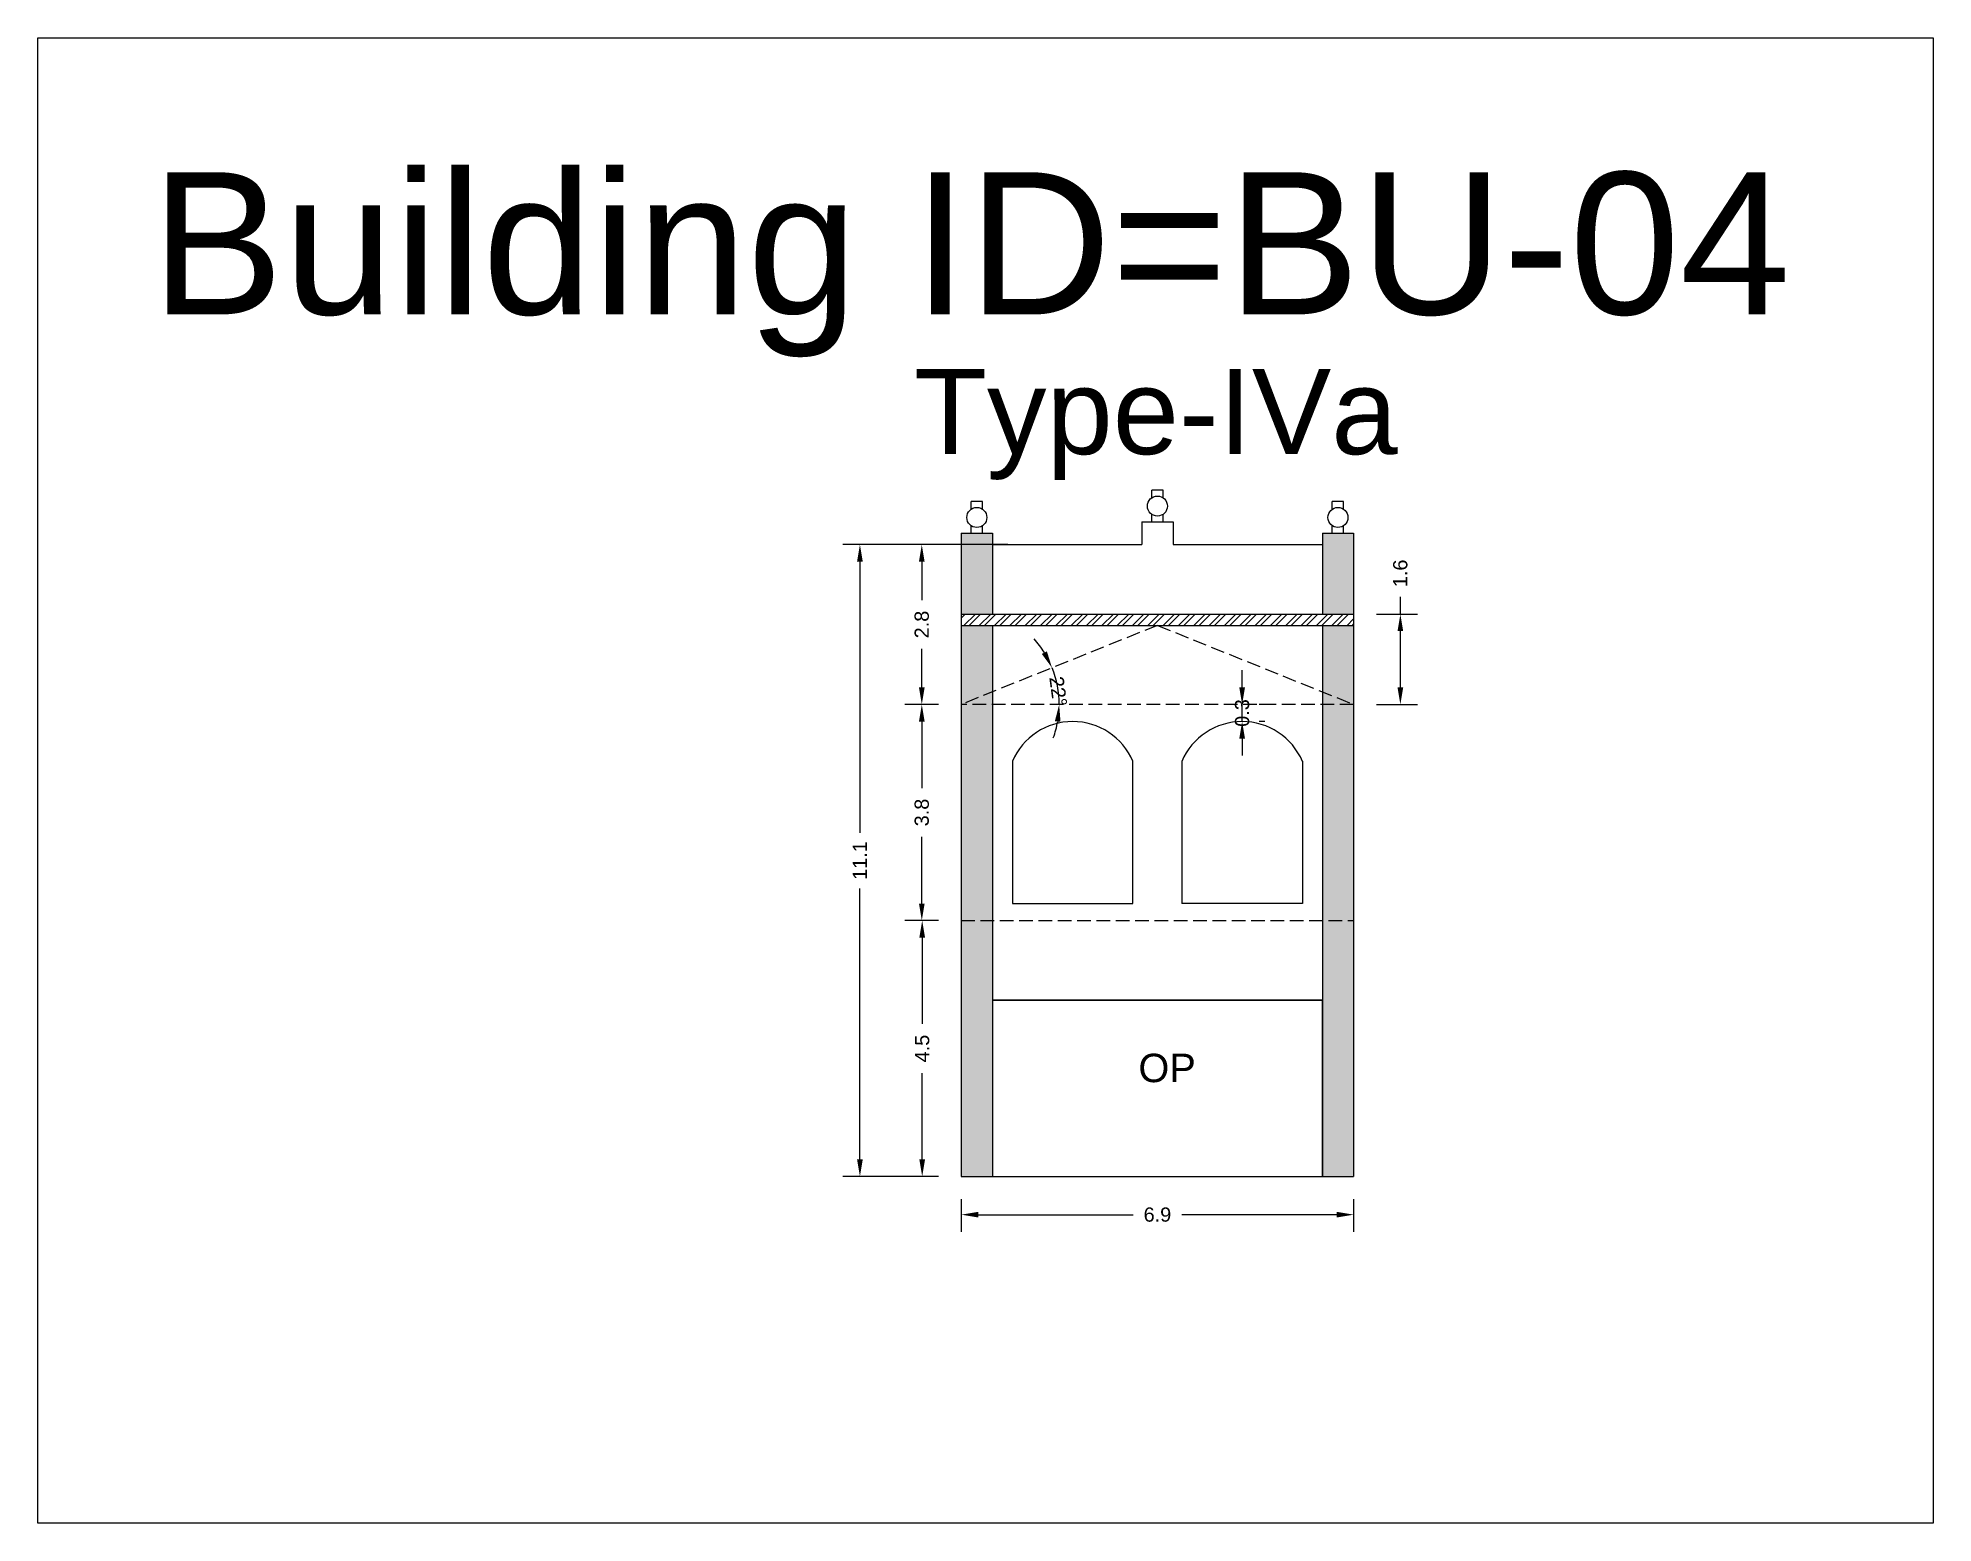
# Model space of a CAD drawing. Header units: metres. Extents: x 3416649 to 3417093, y -6712874 to -6712690.
# Drawn here: x 3416765.17 to 3416798.49, y -6712716.2 to -6712690.08 of the extents above; entities that cross this region are included whole.
import ezdxf

# ---------------------------------------------------------------- set-up
doc = ezdxf.new("R2010")
doc.units = ezdxf.units.M
doc.linetypes.add('ACAD_ISO02W100', pattern=[15, 12, -3])
doc.layers.add('Dotted', color=7, linetype='ACAD_ISO02W100', plot=False)
doc.styles.get("Standard").update_dxf_attribs({"font": 'arial.ttf'})
doc.dimstyles.new('ISO-25', dxfattribs={"dimtxt": 0.25, "dimasz": 0.3, "dimexe": 0.3, "dimexo": 0.4, "dimgap": 0.2, "dimtad": 0, "dimdec": 1, "dimdsep": 46, "dimtxsty": 'Standard', "dimcen": 2.5, "dimadec": 0, "dimazin": 0, "dimtfac": 1, "dimtdec": 1, "dimtmove": 0, "dimatfit": 3, "dimfxl": 1, "dimarcsym": 0})

# ---------------------------------------------------------------- blocks, each defined once
blk = doc.blocks.new('*D28')
at = {"color": 0, "lineweight": -2, "transparency": 16777216}
for start, end in [(31.9332, 41.922), (360, 21.9444), (340.0225, 350.0112)]:
    blk.add_arc((3416781.404, -6712701.802), 1.723, start, end, dxfattribs=at)
at = {"color": 0, "transparency": 16777216}
for points in [[(3416782.91, -6712700.868), (3416782.821, -6712700.914), (3416783.002, -6712701.159)], [(3416783.051, -6712702.097), (3416783.15, -6712702.106), (3416783.127, -6712701.802)]]:
    blk.add_solid(points, dxfattribs=at)
at = {"layer": 'Defpoints', "color": 0, "transparency": 16777216}
for p in [(3416784.854, -6712700.412), (3416783.071, -6712701.367), (3416781.404, -6712701.802), (3416781.404, -6712701.802), (3416788.304, -6712701.802)]:
    blk.add_point(p, dxfattribs=at)
at = {"color": 0, "transparency": 16777216, "insert": (3416783.111, -6712701.572), "char_height": 0.25, "attachment_point": 5, "rotation": 277.6793}
blk.add_mtext('22°', dxfattribs=at)
blk = doc.blocks.new('*D29')
at = {"color": 0, "lineweight": -2, "transparency": 16777216}
for p, q in [((3416781.404, -6712710.502), (3416781.404, -6712711.073)), ((3416788.304, -6712710.502), (3416788.304, -6712711.073)), ((3416781.704, -6712710.773), (3416784.425, -6712710.773)), ((3416788.004, -6712710.773), (3416785.282, -6712710.773))]:
    blk.add_line(p, q, dxfattribs=at)
at = {"color": 0, "transparency": 16777216}
for points in [[(3416781.704, -6712710.723), (3416781.704, -6712710.823), (3416781.404, -6712710.773)], [(3416788.004, -6712710.723), (3416788.004, -6712710.823), (3416788.304, -6712710.773)]]:
    blk.add_solid(points, dxfattribs=at)
at = {"layer": 'Defpoints', "color": 0, "transparency": 16777216}
for p in [(3416781.404, -6712710.102), (3416788.304, -6712710.102), (3416788.304, -6712710.773)]:
    blk.add_point(p, dxfattribs=at)
at = {"color": 0, "transparency": 16777216, "insert": (3416784.854, -6712710.773), "char_height": 0.25, "attachment_point": 5}
blk.add_mtext('6.9', dxfattribs=at)
blk = doc.blocks.new('*D30')
at = {"color": 0, "lineweight": -2, "transparency": 16777216}
for p, q in [((3416781.004, -6712705.602), (3416780.418, -6712705.602)), ((3416780.718, -6712705.902), (3416780.718, -6712707.419)), ((3416780.718, -6712709.802), (3416780.718, -6712708.286)), ((3416781.004, -6712710.102), (3416780.418, -6712710.102))]:
    blk.add_line(p, q, dxfattribs=at)
at = {"color": 0, "transparency": 16777216}
for points in [[(3416780.668, -6712705.902), (3416780.768, -6712705.902), (3416780.718, -6712705.602)], [(3416780.668, -6712709.802), (3416780.768, -6712709.802), (3416780.718, -6712710.102)]]:
    blk.add_solid(points, dxfattribs=at)
at = {"layer": 'Defpoints', "color": 0, "transparency": 16777216}
for p in [(3416780.718, -6712705.602), (3416781.404, -6712705.602), (3416781.404, -6712710.102)]:
    blk.add_point(p, dxfattribs=at)
at = {"color": 0, "transparency": 16777216, "insert": (3416780.718, -6712707.852), "char_height": 0.25, "attachment_point": 5, "rotation": 90}
blk.add_mtext('4.5', dxfattribs=at)
blk = doc.blocks.new('*D31')
at = {"color": 0, "lineweight": -2, "transparency": 16777216}
for p, q in [((3416781.004, -6712701.802), (3416780.411, -6712701.802)), ((3416780.711, -6712702.102), (3416780.711, -6712703.275)), ((3416780.711, -6712705.302), (3416780.711, -6712704.13)), ((3416781.004, -6712705.602), (3416780.411, -6712705.602))]:
    blk.add_line(p, q, dxfattribs=at)
at = {"color": 0, "transparency": 16777216}
for points in [[(3416780.661, -6712702.102), (3416780.761, -6712702.102), (3416780.711, -6712701.802)], [(3416780.661, -6712705.302), (3416780.761, -6712705.302), (3416780.711, -6712705.602)]]:
    blk.add_solid(points, dxfattribs=at)
at = {"layer": 'Defpoints', "color": 0, "transparency": 16777216}
for p in [(3416780.711, -6712701.802), (3416781.404, -6712701.802), (3416781.404, -6712705.602)]:
    blk.add_point(p, dxfattribs=at)
at = {"color": 0, "transparency": 16777216, "insert": (3416780.711, -6712703.702), "char_height": 0.25, "attachment_point": 5, "rotation": 90}
blk.add_mtext('3.8', dxfattribs=at)
blk = doc.blocks.new('*D32')
at = {"color": 0, "lineweight": -2, "transparency": 16777216}
for p, q in [((3416781.933, -6712698.992), (3416780.411, -6712698.992)), ((3416780.711, -6712699.292), (3416780.711, -6712699.967)), ((3416780.711, -6712701.502), (3416780.711, -6712700.827)), ((3416781.004, -6712701.802), (3416780.411, -6712701.802))]:
    blk.add_line(p, q, dxfattribs=at)
at = {"color": 0, "transparency": 16777216}
for points in [[(3416780.661, -6712699.292), (3416780.761, -6712699.292), (3416780.711, -6712698.992)], [(3416780.661, -6712701.502), (3416780.761, -6712701.502), (3416780.711, -6712701.802)]]:
    blk.add_solid(points, dxfattribs=at)
at = {"layer": 'Defpoints', "color": 0, "transparency": 16777216}
for p in [(3416780.711, -6712698.992), (3416782.333, -6712698.992), (3416781.404, -6712701.802)]:
    blk.add_point(p, dxfattribs=at)
at = {"color": 0, "transparency": 16777216, "insert": (3416780.711, -6712700.397), "char_height": 0.25, "attachment_point": 5, "rotation": 90}
blk.add_mtext('2.8', dxfattribs=at)
blk = doc.blocks.new('*D33')
at = {"color": 0, "lineweight": -2, "transparency": 16777216}
for p, q in [((3416782.221, -6712698.992), (3416779.323, -6712698.992)), ((3416779.623, -6712699.292), (3416779.623, -6712704.059)), ((3416779.623, -6712709.802), (3416779.623, -6712705.036)), ((3416781.004, -6712710.102), (3416779.323, -6712710.102))]:
    blk.add_line(p, q, dxfattribs=at)
at = {"color": 0, "transparency": 16777216}
for points in [[(3416779.573, -6712699.292), (3416779.673, -6712699.292), (3416779.623, -6712698.992)], [(3416779.573, -6712709.802), (3416779.673, -6712709.802), (3416779.623, -6712710.102)]]:
    blk.add_solid(points, dxfattribs=at)
at = {"layer": 'Defpoints', "color": 0, "transparency": 16777216}
for p in [(3416779.623, -6712698.992), (3416782.621, -6712698.992), (3416781.404, -6712710.102)]:
    blk.add_point(p, dxfattribs=at)
at = {"color": 0, "transparency": 16777216, "insert": (3416779.623, -6712704.547), "char_height": 0.25, "attachment_point": 5, "rotation": 90}
blk.add_mtext('11.1', dxfattribs=at)
blk = doc.blocks.new('*D34')
at = {"color": 0, "lineweight": -2, "transparency": 16777216}
for p, q in [((3416786.344, -6712701.502), (3416786.344, -6712701.202)), ((3416786.344, -6712702.102), (3416786.344, -6712701.802)), ((3416786.744, -6712701.802), (3416786.644, -6712701.802)), ((3416786.344, -6712702.402), (3416786.344, -6712702.702)), ((3416786.744, -6712702.102), (3416786.644, -6712702.102))]:
    blk.add_line(p, q, dxfattribs=at)
at = {"color": 0, "transparency": 16777216}
for points in [[(3416786.294, -6712701.502), (3416786.394, -6712701.502), (3416786.344, -6712701.802)], [(3416786.294, -6712702.402), (3416786.394, -6712702.402), (3416786.344, -6712702.102)]]:
    blk.add_solid(points, dxfattribs=at)
at = {"layer": 'Defpoints', "color": 0, "transparency": 16777216}
for p in [(3416786.344, -6712701.802), (3416786.344, -6712701.802), (3416786.344, -6712702.102)]:
    blk.add_point(p, dxfattribs=at)
at = {"color": 0, "transparency": 16777216, "insert": (3416786.344, -6712701.952), "char_height": 0.25, "attachment_point": 5, "rotation": 90}
blk.add_mtext('0.3', dxfattribs=at)
blk = doc.blocks.new('*D35')
at = {"color": 0, "lineweight": -2, "transparency": 16777216}
for p, q in [((3416789.126, -6712700.212), (3416789.126, -6712699.912)), ((3416788.704, -6712700.212), (3416789.426, -6712700.212)), ((3416789.126, -6712701.502), (3416789.126, -6712700.512)), ((3416788.704, -6712701.802), (3416789.426, -6712701.802))]:
    blk.add_line(p, q, dxfattribs=at)
at = {"color": 0, "transparency": 16777216}
for points in [[(3416789.076, -6712700.512), (3416789.176, -6712700.512), (3416789.126, -6712700.212)], [(3416789.076, -6712701.502), (3416789.176, -6712701.502), (3416789.126, -6712701.802)]]:
    blk.add_solid(points, dxfattribs=at)
at = {"layer": 'Defpoints', "color": 0, "transparency": 16777216}
for p in [(3416788.304, -6712700.212), (3416789.126, -6712700.212), (3416788.304, -6712701.802)]:
    blk.add_point(p, dxfattribs=at)
at = {"color": 0, "transparency": 16777216, "insert": (3416789.126, -6712699.497), "char_height": 0.25, "attachment_point": 5, "rotation": 90}
blk.add_mtext('1.6', dxfattribs=at)

msp = doc.modelspace()

# ---------------------------------------------------------------- hatches: boundary and pattern name
h = msp.add_hatch(color=256)
h.dxf.hatch_style = 1
h.paths.add_polyline_path([(3416781.954, -6712698.792), (3416781.404, -6712698.792), (3416781.404, -6712700.212), (3416781.954, -6712700.212)])
h.paths.add_polyline_path([(3416781.954, -6712700.412), (3416781.404, -6712700.412), (3416781.404, -6712701.802), (3416781.954, -6712701.581)])
h.paths.add_polyline_path([(3416781.954, -6712701.581), (3416781.404, -6712701.802), (3416781.954, -6712701.802)], flags=17)
h.paths.add_polyline_path([(3416781.954, -6712701.802), (3416781.404, -6712701.802), (3416781.404, -6712705.602), (3416781.954, -6712705.602)])
h.paths.add_polyline_path([(3416781.954, -6712705.602), (3416781.404, -6712705.602), (3416781.404, -6712710.102), (3416781.954, -6712710.102)])
h = msp.add_hatch(color=256)
h.dxf.hatch_style = 1
h.paths.add_polyline_path([(3416787.754, -6712698.792), (3416788.304, -6712698.792), (3416788.304, -6712700.212), (3416787.754, -6712700.212)])
h.paths.add_polyline_path([(3416787.754, -6712700.412), (3416788.304, -6712700.412), (3416788.304, -6712701.802), (3416787.754, -6712701.581)])
h.paths.add_polyline_path([(3416787.754, -6712701.581), (3416788.304, -6712701.802), (3416787.754, -6712701.802)], flags=17)
h.paths.add_polyline_path([(3416787.754, -6712701.802), (3416788.304, -6712701.802), (3416788.304, -6712705.602), (3416787.754, -6712705.602)])
h.paths.add_polyline_path([(3416787.754, -6712705.602), (3416788.304, -6712705.602), (3416788.304, -6712710.102), (3416787.754, -6712710.102)])
h = msp.add_hatch()
h.set_pattern_fill('ANSI32', color=256, scale=0.02)
h.set_pattern_definition([(45, (0, 1.06809), (-0.134703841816, 0.134703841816), []), (45, (0.0898, 1.06809), (-0.134703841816, 0.134703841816), [])])
h.paths.add_polyline_path([(3416788.304, -6712700.412), (3416788.304, -6712700.212), (3416781.404, -6712700.212), (3416781.404, -6712700.412)])

# ---------------------------------------------------------------- linework, layer by layer
for points in [[(3416765.169, -6712690.082), (3416798.493, -6712690.082), (3416798.493, -6712716.196), (3416765.169, -6712716.196)], [(3416787.754, -6712707.002), (3416781.954, -6712707.002), (3416781.954, -6712710.102), (3416787.754, -6712710.102)]]:
    msp.add_lwpolyline(points, close=True)
for points in [[(3416784.754, -6712698.17), (3416784.754, -6712698.036)], [(3416784.954, -6712698.036), (3416784.754, -6712698.036)], [(3416784.954, -6712698.17), (3416784.954, -6712698.036)], [(3416781.579, -6712698.37), (3416781.579, -6712698.236)], [(3416781.779, -6712698.236), (3416781.579, -6712698.236)], [(3416781.779, -6712698.37), (3416781.779, -6712698.236)], [(3416787.929, -6712698.37), (3416787.929, -6712698.236)], [(3416788.129, -6712698.236), (3416787.929, -6712698.236)], [(3416788.129, -6712698.37), (3416788.129, -6712698.236)], [(3416781.579, -6712698.792), (3416781.579, -6712698.659)], [(3416781.779, -6712698.792), (3416781.779, -6712698.659)], [(3416784.579, -6712698.592), (3416785.129, -6712698.592)], [(3416784.579, -6712698.592), (3416784.579, -6712698.992)], [(3416784.754, -6712698.592), (3416784.754, -6712698.459)], [(3416784.754, -6712698.592), (3416784.954, -6712698.592)], [(3416784.954, -6712698.592), (3416784.954, -6712698.459)], [(3416785.129, -6712698.592), (3416785.129, -6712698.992)], [(3416787.929, -6712698.792), (3416787.929, -6712698.659)], [(3416788.129, -6712698.792), (3416788.129, -6712698.659)], [(3416781.404, -6712698.792), (3416781.404, -6712710.102)], [(3416781.404, -6712698.792), (3416781.954, -6712698.792)], [(3416781.579, -6712698.792), (3416781.779, -6712698.792)], [(3416781.954, -6712698.792), (3416781.954, -6712700.212)], [(3416781.954, -6712698.992), (3416784.579, -6712698.992)], [(3416785.129, -6712698.992), (3416787.754, -6712698.992)], [(3416787.754, -6712698.792), (3416787.754, -6712700.212)], [(3416787.754, -6712698.792), (3416788.304, -6712698.792)], [(3416787.929, -6712698.792), (3416788.129, -6712698.792)], [(3416788.304, -6712698.792), (3416788.304, -6712710.102)], [(3416781.404, -6712700.212), (3416788.304, -6712700.212)], [(3416781.404, -6712700.412), (3416788.304, -6712700.412)], [(3416781.954, -6712700.412), (3416781.954, -6712710.102)], [(3416787.754, -6712700.412), (3416787.754, -6712710.102)], [(3416785.284, -6712702.802), (3416785.284, -6712705.302)], [(3416787.404, -6712702.802), (3416787.404, -6712705.302)], [(3416787.404, -6712705.302), (3416785.284, -6712705.302)], [(3416781.954, -6712707.002), (3416787.754, -6712707.002)], [(3416781.404, -6712710.102), (3416788.304, -6712710.102)]]:
    msp.add_lwpolyline(points)
msp.add_lwpolyline([(3416784.424, -6712705.302), (3416784.424, -6712702.802, 0.660377), (3416782.304, -6712702.802), (3416782.304, -6712705.302)], format="xyb", close=True)
for centre in [(3416781.679, -6712698.514), (3416784.854, -6712698.314), (3416788.029, -6712698.514)]:
    msp.add_circle(centre, 0.176)
msp.add_arc((3416786.344, -6712703.255), 1.153, 23.1203, 156.8797)
at = {"layer": 'Dotted', "ltscale": 0.02}
msp.add_line((3416788.304, -6712701.802), (3416781.404, -6712701.802), dxfattribs=at)
for points in [[(3416784.854, -6712700.412), (3416781.404, -6712701.802)], [(3416784.854, -6712700.412), (3416788.304, -6712701.802)], [(3416781.404, -6712705.602), (3416788.304, -6712705.602)]]:
    msp.add_lwpolyline(points, dxfattribs=at)

# ---------------------------------------------------------------- texts
at = {"attachment_point": 1}
for s, width, heights, insert, char_height in [('Building ID=BU-04', 67.86454, [0.517], (3416767.158, -6712692.443), 2.5), ('Type-IVa', 9.99112, [0.517], (3416780.576, -6712695.901), 1.5), ('OP', 1.17554, [0], (3416784.52, -6712707.943), 0.5)]:
    msp.add_mtext_dynamic_manual_height_columns(s, width=width, gutter_width=12.5, heights=heights, dxfattribs=dict(at, insert=insert, char_height=char_height))

# ---------------------------------------------------------------- dimensions: what is measured, and where the dimension line sits
for base, p1, p2, picture, middle in [((3416779.623, -6712698.992), (3416781.404, -6712710.102), (3416782.621, -6712698.992), '*D33', (3416779.623, -6712704.547)), ((3416780.711, -6712698.992), (3416781.404, -6712701.802), (3416782.333, -6712698.992), '*D32', (3416780.711, -6712700.397)), ((3416789.126, -6712700.212), (3416788.304, -6712701.802), (3416788.304, -6712700.212), '*D35', (3416789.126, -6712699.497)), ((3416780.711, -6712701.802), (3416781.404, -6712705.602), (3416781.404, -6712701.802), '*D31', (3416780.711, -6712703.702)), ((3416780.718, -6712705.602), (3416781.404, -6712710.102), (3416781.404, -6712705.602), '*D30', (3416780.718, -6712707.852))]:
    dim = msp.add_linear_dim(base=base, p1=p1, p2=p2, angle=90, dimstyle='ISO-25')
    dim.commit()
    dim.dimension.update_dxf_attribs({"geometry": picture, "text_midpoint": middle})
dim = msp.add_angular_dim_2l(base=(3416783.071, -6712701.367), line1=((3416788.304, -6712701.802), (3416781.404, -6712701.802)), line2=((3416784.854, -6712700.412), (3416781.404, -6712701.802)), dimstyle='ISO-25')
dim.commit()
dim.dimension.update_dxf_attribs({"geometry": '*D28', "text_midpoint": (3416783.111, -6712701.572), "dimtype": 162})
dim = msp.add_linear_dim(base=(3416786.344, -6712701.802), p1=(3416786.344, -6712702.102), p2=(3416786.344, -6712701.802), angle=90, dimstyle='ISO-25')
dim.commit()
dim.dimension.update_dxf_attribs({"geometry": '*D34', "text_midpoint": (3416786.344, -6712701.952), "dimtype": 160})
dim = msp.add_linear_dim(base=(3416788.304, -6712710.773), p1=(3416781.404, -6712710.102), p2=(3416788.304, -6712710.102), dimstyle='ISO-25')
dim.commit()
dim.dimension.update_dxf_attribs({"geometry": '*D29', "text_midpoint": (3416784.854, -6712710.773)})

doc.saveas('drawing.dxf')
